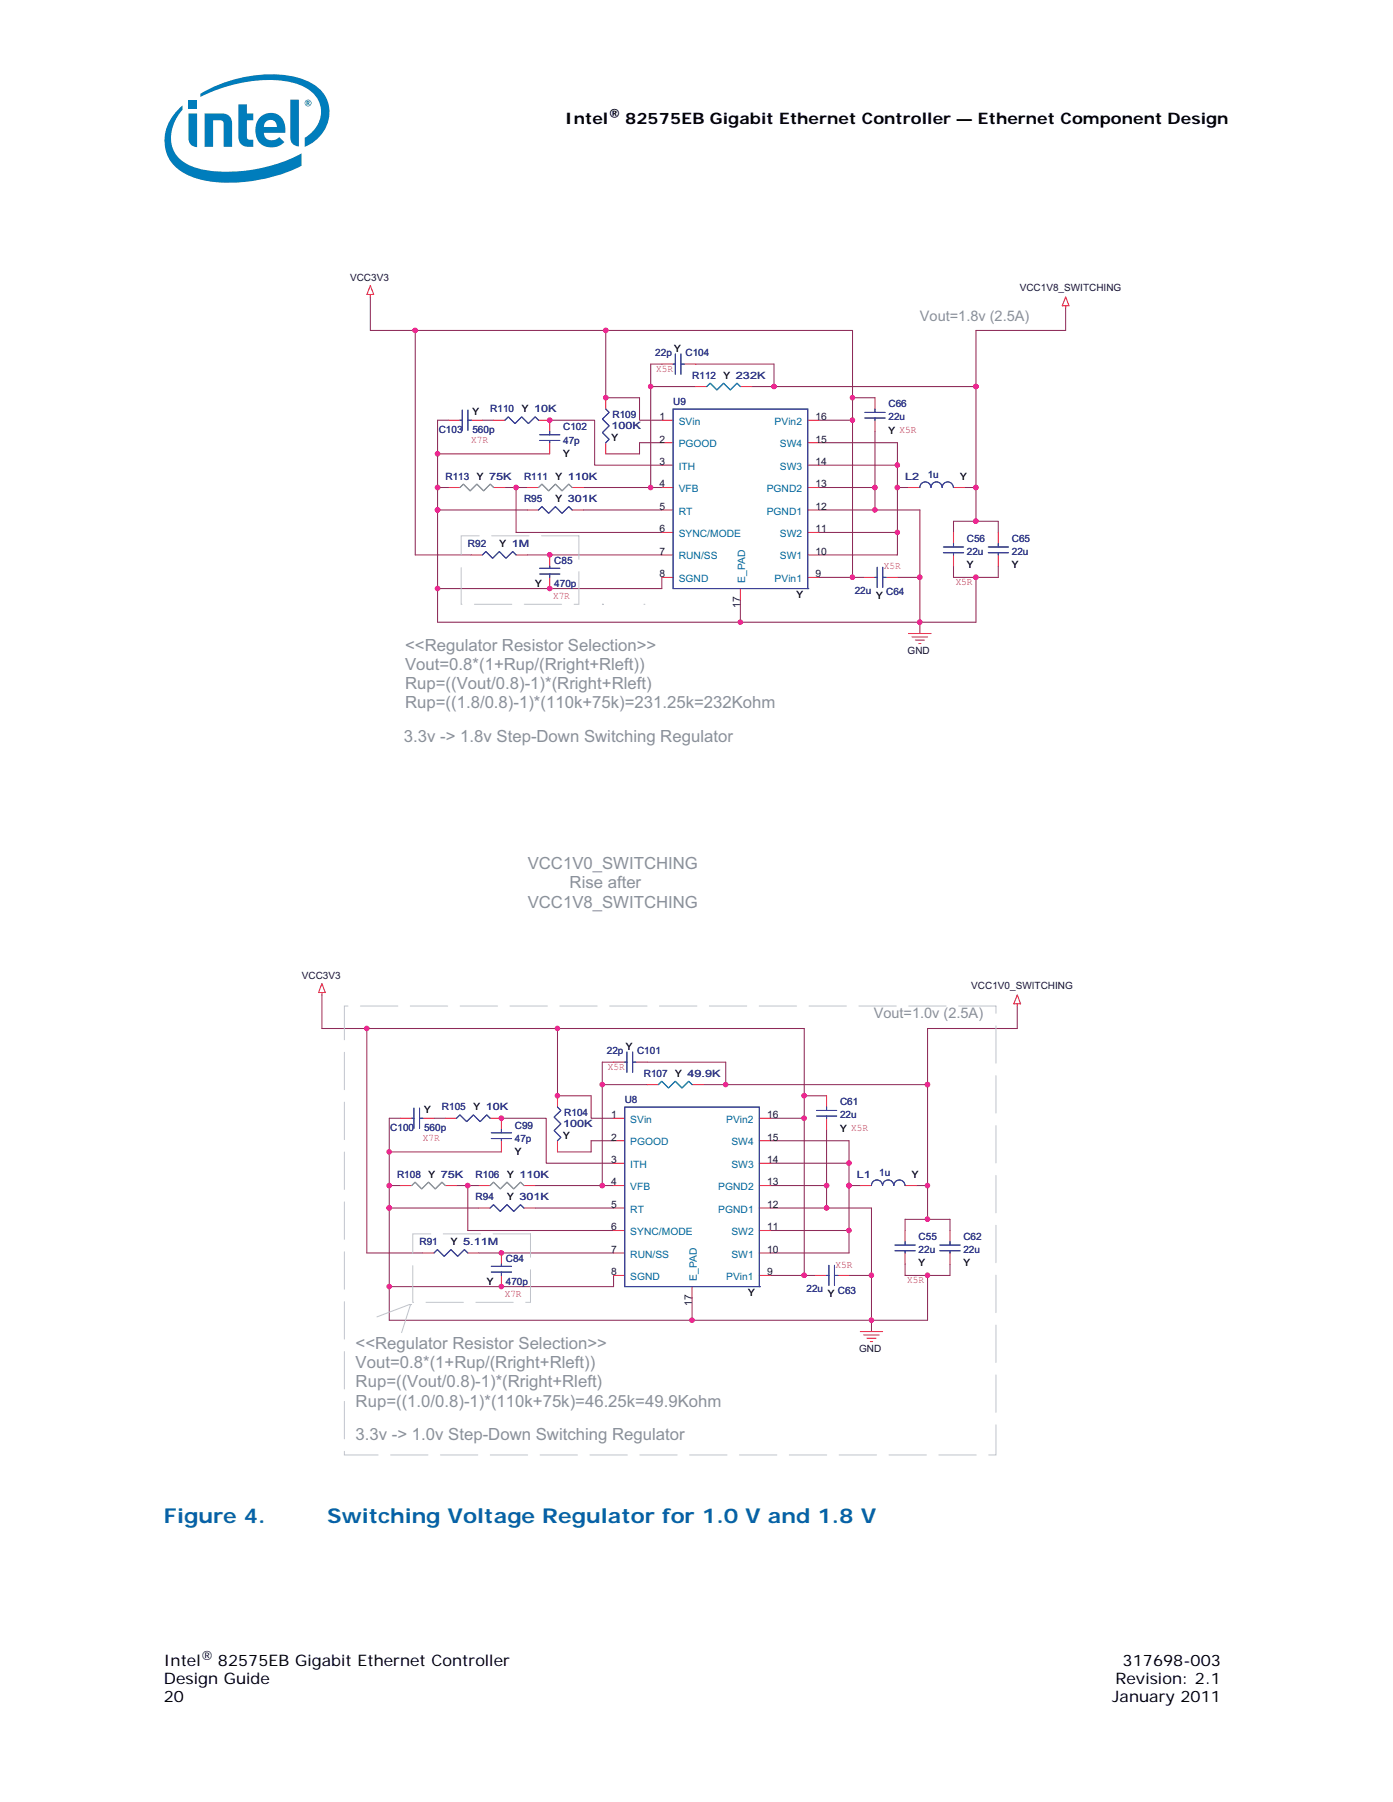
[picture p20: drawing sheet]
<svg xmlns="http://www.w3.org/2000/svg" width="216mm" height="279mm" viewBox="0 0 216 279" stroke-linecap="round" stroke-linejoin="round" font-family="sans-serif">
<defs><g id="words">
<g font-size="3.2" fill="#0860a8">
<text x="25.4" y="236.2">Figure 4.</text>
<text x="50.7" y="236.2">Switching Voltage Regulator for 1.0 V and 1.8 V</text>
</g>
<g font-size="2.6" fill="#8a9198">
<text x="62.8" y="100.9">&lt;&lt;Regulator Resistor Selection&gt;&gt;</text>
<text x="62.8" y="103.9">Vout=0.8*(1+Rup/(Rright+Rleft))</text>
<text x="62.8" y="106.9">Rup=((Vout/0.8)-1)*(Rright+Rleft)</text>
<text x="62.8" y="109.9">Rup=((1.8/0.8)-1)*(110k+75k)=231.25k=232Kohm</text>
<text x="62.6" y="115">3.3v -&gt; 1.8v Step-Down Switching Regulator</text>
<text x="81.8" y="134.8">VCC1V0_SWITCHING</text>
<text x="88.3" y="137.7">Rise after</text>
<text x="81.8" y="140.7">VCC1V8_SWITCHING</text>
<text x="55.1" y="209.1">&lt;&lt;Regulator Resistor Selection&gt;&gt;</text>
<text x="55.1" y="215.1">Rup=((Vout/0.8)-1)*(Rright+Rleft)</text>
<text x="55.1" y="212.1">Vout=0.8*(1+Rup/(Rright+Rleft))</text>
<text x="55.1" y="218.1">Rup=((1.0/0.8)-1)*(110k+75k)=46.25k=49.9Kohm</text>
<text x="55.1" y="223.2">3.3v -&gt; 1.0v Step-Down Switching Regulator</text>
</g>
<g font-size="2.5">
<text x="87.6" y="19.3">Intel</text>
<text x="96.9" y="19.3">82575EB Gigabit Ethernet Controller — Ethernet Component Design</text>
<text x="25.4" y="258.3">Intel</text>
<text x="25.4" y="261.2">Design Guide</text>
<text x="25.4" y="264">20</text>
<text x="33.8" y="258.3">82575EB Gigabit Ethernet Controller</text>
<text x="172.4" y="264">January 2011</text>
<text x="172.9" y="261.2">Revision: 2.1</text>
<text x="174" y="258.3">317698-003</text>
</g>
<g font-size="2.3" fill="#8a9198">
<text x="142.6" y="49.8">Vout=1.8v (2.5A)</text>
<text x="135.4" y="157.8">Vout=1.0v (2.5A)</text>
</g>
<g font-size="2">
<text x="94.3" y="18.3">®</text>
<text x="31.1" y="257.3">®</text>
</g>
<g font-size="1.6" fill="#231f20">
<text x="54.3" y="43.6">VCC3V3</text>
<text x="158" y="45.2">VCC1V8_SWITCHING</text>
<text x="104.5" y="54.6">Y</text>
<text x="112.2" y="58.7">Y 232K</text>
<text x="73.2" y="64.3">Y</text>
<text x="80.9" y="63.9">Y 10K</text>
<text x="102.2" y="65.1">1</text>
<text x="126.4" y="65.1">16</text>
<text x="87.3" y="70.9">Y</text>
<text x="94.8" y="68.3">Y</text>
<text x="102.2" y="68.6">2</text>
<text x="126.4" y="68.6">15</text>
<text x="137.7" y="67.3">Y X5R</text>
<text x="137.7" y="67.3">Y</text>
<text x="73.9" y="74.4">Y 75K</text>
<text x="86.1" y="74.4">Y 110K</text>
<text x="86.1" y="77.9">Y 301K</text>
<text x="102.2" y="75.6">4</text>
<text x="102.2" y="72.1">3</text>
<text x="126.4" y="75.6">13</text>
<text x="126.4" y="72.1">14</text>
<text x="148.8" y="74.4">Y</text>
<text x="102.2" y="82.5">6</text>
<text x="102.2" y="79.1">5</text>
<text x="126.4" y="79.1">12</text>
<text x="126.4" y="82.5">11</text>
<text x="77.4" y="84.8">Y 1M</text>
<text x="102.2" y="89.5">8</text>
<text x="102.2" y="86">7</text>
<text x="126.4" y="86">10</text>
<text x="126.4" y="89.5">9</text>
<text x="149.9" y="88.1">Y</text>
<text x="156.8" y="88.1">Y</text>
<text x="82.9" y="90.9">Y</text>
<text x="114.7" y="94.2" transform="rotate(-90 114.7 94.2)">17</text>
<text x="123.4" y="92.7">Y</text>
<text x="135.8" y="92.9">Y</text>
<text x="140.7" y="101.4">GND</text>
<text x="46.8" y="151.8">VCC3V3</text>
<text x="150.5" y="153.4">VCC1V0_SWITCHING</text>
<text x="97" y="162.8">Y</text>
<text x="104.7" y="167">Y 49.9K</text>
<text x="65.7" y="172.5">Y</text>
<text x="73.4" y="172.2">Y 10K</text>
<text x="94.7" y="173.4">1</text>
<text x="118.9" y="173.4">16</text>
<text x="79.8" y="179.1">Y</text>
<text x="87.3" y="176.5">Y</text>
<text x="94.7" y="176.9">2</text>
<text x="118.9" y="176.9">15</text>
<text x="130.2" y="175.5">Y X5R</text>
<text x="130.2" y="175.5">Y</text>
<text x="66.4" y="182.6">Y 75K</text>
<text x="78.6" y="182.6">Y 110K</text>
<text x="94.7" y="183.8">4</text>
<text x="94.7" y="180.3">3</text>
<text x="118.9" y="180.3">14</text>
<text x="118.9" y="183.8">13</text>
<text x="141.3" y="182.6">Y</text>
<text x="78.6" y="186.1">Y 301K</text>
<text x="94.7" y="187.3">5</text>
<text x="94.7" y="190.8">6</text>
<text x="118.9" y="187.3">12</text>
<text x="118.9" y="190.8">11</text>
<text x="69.9" y="193.1">Y 5.11M</text>
<text x="94.7" y="194.3">7</text>
<text x="94.7" y="197.7">8</text>
<text x="118.9" y="197.7">9</text>
<text x="118.9" y="194.3">10</text>
<text x="142.4" y="196.4">Y</text>
<text x="149.3" y="196.4">Y</text>
<text x="75.4" y="199.2">Y</text>
<text x="107.2" y="202.5" transform="rotate(-90 107.2 202.5)">17</text>
<text x="116" y="200.9">Y</text>
<text x="128.3" y="201.1">Y</text>
<text x="133.2" y="209.6">GND</text>
</g>
<g font-size="1.6" fill="#313390">
<text x="101.6" y="55.2">22p</text>
<text x="106.2" y="55.2">C104</text>
<text x="107.3" y="58.7">R112</text>
<text x="76" y="63.9">R110</text>
<text x="94.9" y="64.8">R109</text>
<text x="104.3" y="62.7">U9</text>
<text x="137.7" y="63.1">C66</text>
<text x="137.7" y="65.2">22u</text>
<text x="68" y="67.1">C103</text>
<text x="73.2" y="67.1">560p</text>
<text x="87.3" y="66.7">C102</text>
<text x="87.3" y="68.8">47p</text>
<text x="94.8" y="66.6">100K</text>
<text x="69" y="74.4">R113</text>
<text x="81.2" y="77.9">R95</text>
<text x="81.2" y="74.4">R111</text>
<text x="140.3" y="74.4">L2</text>
<text x="143.8" y="74.1">1u</text>
<text x="149.9" y="84">C56</text>
<text x="156.8" y="84">C65</text>
<text x="72.5" y="84.8">R92</text>
<text x="85.9" y="87.5">C85</text>
<text x="149.9" y="86.1">22u</text>
<text x="156.8" y="86.1">22u</text>
<text x="85.9" y="90.9">470p</text>
<text x="132.5" y="92.1">22u</text>
<text x="137.3" y="92.3">C64</text>
<text x="94.1" y="163.5">22p</text>
<text x="98.7" y="163.5">C101</text>
<text x="99.8" y="167">R107</text>
<text x="68.5" y="172.2">R105</text>
<text x="87.5" y="173.1">R104</text>
<text x="96.8" y="171">U8</text>
<text x="130.2" y="171.3">C61</text>
<text x="130.2" y="173.4">22u</text>
<text x="60.5" y="175.3">C100</text>
<text x="65.7" y="175.3">560p</text>
<text x="79.8" y="177.1">47p</text>
<text x="79.8" y="175">C99</text>
<text x="87.3" y="174.8">100K</text>
<text x="61.5" y="182.6">R108</text>
<text x="73.7" y="182.6">R106</text>
<text x="132.8" y="182.6">L1</text>
<text x="136.3" y="182.3">1u</text>
<text x="73.7" y="186.1">R94</text>
<text x="65" y="193.1">R91</text>
<text x="78.4" y="195.7">C84</text>
<text x="142.4" y="192.2">C55</text>
<text x="142.4" y="194.3">22u</text>
<text x="149.3" y="192.2">C62</text>
<text x="149.3" y="194.3">22u</text>
<text x="78.4" y="199.2">470p</text>
<text x="125" y="200.4">22u</text>
<text x="129.9" y="200.6">C63</text>
</g>
<g font-size="1.6" fill="#eb2f2e">
<text x="101.7" y="57.7">X5R</text>
<text x="73" y="68.6">X7R</text>
<text x="137" y="88.3">X5R</text>
<text x="85.7" y="92.8">X7R</text>
<text x="148.1" y="90.7">X5R</text>
<text x="94.2" y="165.9">X5R</text>
<text x="65.5" y="176.9">X7R</text>
<text x="129.5" y="196.5">X5R</text>
<text x="78.2" y="201">X7R</text>
<text x="140.6" y="199">X5R</text>
</g>
<g font-size="1.6" fill="#00659b">
<text x="105.2" y="65.9">SVin</text>
<text x="120.1" y="65.9">PVin2</text>
<text x="105.2" y="69.3">PGOOD</text>
<text x="120.9" y="69.3">SW4</text>
<text x="105.2" y="76.3">VFB</text>
<text x="105.2" y="72.8">ITH</text>
<text x="118.8" y="76.3">PGND2</text>
<text x="120.9" y="72.8">SW3</text>
<text x="105.2" y="83.3">SYNC/MODE</text>
<text x="105.2" y="79.8">RT</text>
<text x="118.8" y="79.8">PGND1</text>
<text x="120.9" y="83.3">SW2</text>
<text x="105.2" y="86.7">RUN/SS</text>
<text x="120.9" y="86.7">SW1</text>
<text x="105.2" y="90.2">SGND</text>
<text x="115.5" y="90.4" transform="rotate(-90 115.5 90.4)">E_PAD</text>
<text x="120.1" y="90.2">PVin1</text>
<text x="97.7" y="177.6">PGOOD</text>
<text x="97.7" y="174.1">SVin</text>
<text x="112.6" y="174.1">PVin2</text>
<text x="113.4" y="177.6">SW4</text>
<text x="97.7" y="184.5">VFB</text>
<text x="97.7" y="181.1">ITH</text>
<text x="111.3" y="184.5">PGND2</text>
<text x="113.4" y="181.1">SW3</text>
<text x="97.7" y="188">RT</text>
<text x="97.7" y="191.5">SYNC/MODE</text>
<text x="111.3" y="188">PGND1</text>
<text x="113.4" y="191.5">SW2</text>
<text x="97.7" y="195">RUN/SS</text>
<text x="113.4" y="195">SW1</text>
<text x="97.7" y="198.5">SGND</text>
<text x="108" y="198.6" transform="rotate(-90 108 198.6)">E_PAD</text>
<text x="112.6" y="198.5">PVin1</text>
</g>
</g></defs>
<g fill="#007dbc">
<path d="M45 15.4h1.3v7.3a1.3 1.3 0 0 1-1.3-1.4z"/>
<path d="M29.2 17.6h1.3v5.2a1.3 1.3 0 0 1-1.3-1.4z"/>
<path d="M29.2 15.6h1.3v1.3h-1.3z"/>
<path d="M37 16.2h1.3v1.4h1v1.1h-1v2.8l.2 .1 .8 .1v1.1a1.95 1.95 0 0 1-2.1-.7l-.2-.8z"/>
<path d="M31.7 17.6h2.7a1.44 1.44 0 0 1 1.6 1.5v3.7h-1.3v-3.7l-.3-.4h-.3h-1.1v4.1h-1.3z"/>
<path d="M27.6 17a6.2 6.2 0 0 0-.6 8.7 10 10 0 0 0 6.2 2.5 25.5 25.5 0 0 0 13.5-2.5v-1.9a23.8 23.8 0 0 1-16.2 2.3 4.9 4.9 0 0 1-4-4.5 6.6 6.6 0 0 1 1.8-4.6v-.7zM31.1 14.5v.5a22.9 22.9 0 0 1 13.7-2.3 6.3 6.3 0 0 1 4.6 3 4.5 4.5 0 0 1-2.2 5.7v1.4a5.7 5.7 0 0 0 3.4-7.5 7.4 7.4 0 0 0-5.9-3.6 21.4 21.4 0 0 0-13.6 2.8z"/>
<path d="M40.5 18a2.29 2.29 0 0 1 2.6-.2 2.29 2.29 0 0 1 1.1 2.3v.5h-3.3a1.3 1.3 0 0 0 .9 1.2 1.3 1.3 0 0 0 1.5-.5l.8 .7a2.61 2.61 0 0 1-3.3 .5 2.61 2.61 0 0 1-1.1-3l.1-.6zM41.2 18.9l-.3 .8h2a1 1 0 0 0-.6-1 1 1 0 0 0-1.1 .2z"/>
<path d="M47.2 16a.55 .55 0 0 1 1.1 0 .55 .55 0 0 1-1.1 0zM47.3 16a.45 .45 0 0 0 .9 0 .45 .45 0 0 0-.9 0zM47.5 15.7h.4l.1 .1-.1 .2 .1 .3h-.1l-.2-.3-.1 .3h-.1zM47.6 15.8v.1h.2v-.1z"/>
</g>
<path d="M46.8 42.3h127v183.3h-127z" fill="#fff"/>
<path d="M72.5 183.8h1.7" fill="none" stroke="#8e2a58" stroke-width=".16"/>
<circle cx="72.5" cy="183.8" r=".34" fill="#ec2891"/>
<circle cx="72.5" cy="183.8" r=".34" fill="none" stroke="#ec2891" stroke-width=".16"/>
<path d="M93.3 183.8h1.8" fill="none" stroke="#8e2a58" stroke-width=".16"/>
<circle cx="93.3" cy="183.8" r=".34" fill="#ec2891"/>
<circle cx="93.3" cy="183.8" r=".34" fill="none" stroke="#ec2891" stroke-width=".16"/>
<path d="M143.8 159.5v8.7" fill="none" stroke="#8e2a58" stroke-width=".16"/>
<circle cx="143.7" cy="168.2" r=".33" fill="#ec2891"/>
<circle cx="143.7" cy="168.2" r=".33" fill="none" stroke="#ec2891" stroke-width=".16"/>
<path d="M143.8 159.5h13.9M93.3 164.7h1.8M93.3 168.2h7M100.3 164.7h12.2v3.5M72.5 183.8v7h22.6M82.9 187.3h12.2" fill="none" stroke="#8e2a58" stroke-width=".16"/>
<circle cx="112.5" cy="168.2" r=".33" fill="#ec2891"/>
<circle cx="112.5" cy="168.2" r=".33" fill="none" stroke="#ec2891" stroke-width=".16"/>
<path d="M60.3 199.5v5.2M60.3 187.3h13.9" fill="none" stroke="#8e2a58" stroke-width=".16"/>
<circle cx="60.3" cy="199.5" r=".33" fill="#ec2891"/>
<circle cx="60.3" cy="199.5" r=".33" fill="none" stroke="#ec2891" stroke-width=".16"/>
<path d="M109 168.2h3.5M62.1 183.8h-1.8v3.5" fill="none" stroke="#8e2a58" stroke-width=".16"/>
<circle cx="60.3" cy="187.3" r=".33" fill="#ec2891"/>
<circle cx="60.3" cy="187.3" r=".33" fill="none" stroke="#ec2891" stroke-width=".16"/>
<circle cx="60.3" cy="183.8" r=".34" fill="#ec2891"/>
<circle cx="60.3" cy="183.8" r=".34" fill="none" stroke="#ec2891" stroke-width=".16"/>
<path d="M93.3 164.7v3.5" fill="none" stroke="#8e2a58" stroke-width=".16"/>
<circle cx="93.3" cy="168.2" r=".34" fill="#ec2891"/>
<circle cx="93.3" cy="168.2" r=".34" fill="none" stroke="#ec2891" stroke-width=".16"/>
<path d="M56.9 159.5v34.8" fill="none" stroke="#8e2a58" stroke-width=".16"/>
<circle cx="56.8" cy="159.5" r=".33" fill="#ec2891"/>
<circle cx="56.8" cy="159.5" r=".33" fill="none" stroke="#ec2891" stroke-width=".16"/>
<path d="M131.6 180.4v3.4" fill="none" stroke="#8e2a58" stroke-width=".16"/>
<circle cx="131.6" cy="183.8" r=".34" fill="#ec2891"/>
<circle cx="131.6" cy="183.8" r=".34" fill="none" stroke="#ec2891" stroke-width=".16"/>
<circle cx="131.6" cy="180.3" r=".34" fill="#ec2891"/>
<circle cx="131.6" cy="180.3" r=".34" fill="none" stroke="#ec2891" stroke-width=".16"/>
<path d="M143.8 168.2v15.6" fill="none" stroke="#8e2a58" stroke-width=".16"/>
<circle cx="143.7" cy="168.2" r=".33" fill="#ec2891"/>
<circle cx="143.7" cy="168.2" r=".33" fill="none" stroke="#ec2891" stroke-width=".16"/>
<path d="M62.1 173.4h-1.8v5.2M67.3 173.4h1.7M77.7 173.4h7v7h10.4" fill="none" stroke="#8e2a58" stroke-width=".16"/>
<circle cx="77.7" cy="173.4" r=".33" fill="#ec2891"/>
<circle cx="77.7" cy="173.4" r=".33" fill="none" stroke="#ec2891" stroke-width=".16"/>
<path d="M60.3 178.6h17.4" fill="none" stroke="#8e2a58" stroke-width=".16"/>
<circle cx="60.3" cy="178.6" r=".33" fill="#ec2891"/>
<circle cx="60.3" cy="178.6" r=".33" fill="none" stroke="#ec2891" stroke-width=".16"/>
<path d="M60.3 178.6v5.2M60.3 187.3v12.2" fill="none" stroke="#8e2a58" stroke-width=".16"/>
<circle cx="60.3" cy="187.3" r=".33" fill="#ec2891"/>
<circle cx="60.3" cy="187.3" r=".33" fill="none" stroke="#ec2891" stroke-width=".16"/>
<path d="M124.6 173.4v24.4h-5.2M60.3 199.5h17.4" fill="none" stroke="#8e2a58" stroke-width=".16"/>
<circle cx="124.6" cy="197.7" r=".34" fill="#ec2891"/>
<circle cx="124.6" cy="197.7" r=".34" fill="none" stroke="#ec2891" stroke-width=".16"/>
<circle cx="124.6" cy="173.4" r=".34" fill="#ec2891"/>
<circle cx="124.6" cy="173.4" r=".34" fill="none" stroke="#ec2891" stroke-width=".16"/>
<path d="M124.6 159.5v10.4h3.5M95.1 176.9h-3.5v1.7h-5.2M112.5 168.2h31.3M128.1 175.1v8.7" fill="none" stroke="#8e2a58" stroke-width=".16"/>
<circle cx="128.1" cy="183.8" r=".34" fill="#ec2891"/>
<circle cx="128.1" cy="183.8" r=".34" fill="none" stroke="#ec2891" stroke-width=".16"/>
<path d="M86.4 169.9h5.2v3.5h3.5M128.1 183.8v3.5h-8.7M135.1 187.3v10.5h-3.5M107.3 204.7h27.8" fill="none" stroke="#8e2a58" stroke-width=".16"/>
<circle cx="107.3" cy="204.7" r=".34" fill="#ec2891"/>
<circle cx="107.3" cy="204.7" r=".34" fill="none" stroke="#ec2891" stroke-width=".16"/>
<path d="M135.1 197.8v6.9" fill="none" stroke="#8e2a58" stroke-width=".16"/>
<circle cx="135.1" cy="204.7" r=".33" fill="#ec2891"/>
<circle cx="135.1" cy="204.7" r=".33" fill="none" stroke="#ec2891" stroke-width=".16"/>
<circle cx="135.1" cy="197.7" r=".34" fill="#ec2891"/>
<circle cx="135.1" cy="197.7" r=".34" fill="none" stroke="#ec2891" stroke-width=".16"/>
<path d="M86.4 159.5v10.4" fill="none" stroke="#8e2a58" stroke-width=".16"/>
<circle cx="86.4" cy="169.9" r=".33" fill="#ec2891"/>
<circle cx="86.4" cy="169.9" r=".33" fill="none" stroke="#ec2891" stroke-width=".16"/>
<path d="M86.4 159.5h38.2M157.7 156v3.5" fill="none" stroke="#8e2a58" stroke-width=".16"/>
<circle cx="86.4" cy="159.5" r=".33" fill="#ec2891"/>
<circle cx="86.4" cy="159.5" r=".33" fill="none" stroke="#ec2891" stroke-width=".16"/>
<path d="M56.9 159.5h29.5M124.6 169.9v3.5h-5.2M124.6 197.8h1.8" fill="none" stroke="#8e2a58" stroke-width=".16"/>
<circle cx="124.6" cy="169.9" r=".34" fill="#ec2891"/>
<circle cx="124.6" cy="169.9" r=".34" fill="none" stroke="#ec2891" stroke-width=".16"/>
<path d="M49.9 159.5h7M143.8 197.8v6.9h-8.7v1.8" fill="none" stroke="#8e2a58" stroke-width=".16"/>
<circle cx="143.7" cy="197.7" r=".34" fill="#ec2891"/>
<circle cx="143.7" cy="197.7" r=".34" fill="none" stroke="#ec2891" stroke-width=".16"/>
<path d="M93.3 168.2v15.6h-10.4M119.4 183.8h8.7M128.1 187.3h7" fill="none" stroke="#8e2a58" stroke-width=".16"/>
<circle cx="128.1" cy="187.3" r=".34" fill="#ec2891"/>
<circle cx="128.1" cy="187.3" r=".34" fill="none" stroke="#ec2891" stroke-width=".16"/>
<path d="M143.8 183.8v5.3" fill="none" stroke="#8e2a58" stroke-width=".16"/>
<circle cx="143.7" cy="183.8" r=".34" fill="#ec2891"/>
<circle cx="143.7" cy="183.8" r=".34" fill="none" stroke="#ec2891" stroke-width=".16"/>
<path d="M119.4 176.9h12.2M119.4 190.8h12.2v3.5h-12.2M142 183.8h1.8" fill="none" stroke="#8e2a58" stroke-width=".16"/>
<circle cx="131.6" cy="190.8" r=".33" fill="#ec2891"/>
<circle cx="131.6" cy="190.8" r=".33" fill="none" stroke="#ec2891" stroke-width=".16"/>
<path d="M77.7 194.3h17.4M119.4 180.4h12.2" fill="none" stroke="#8e2a58" stroke-width=".16"/>
<circle cx="77.7" cy="194.3" r=".33" fill="#ec2891"/>
<circle cx="77.7" cy="194.3" r=".33" fill="none" stroke="#ec2891" stroke-width=".16"/>
<path d="M74.2 194.3h3.5M131.6 183.8h1.7" fill="none" stroke="#8e2a58" stroke-width=".16"/>
<circle cx="131.6" cy="183.8" r=".34" fill="#ec2891"/>
<circle cx="131.6" cy="183.8" r=".34" fill="none" stroke="#ec2891" stroke-width=".16"/>
<path d="M77.7 199.5h17.4" fill="none" stroke="#8e2a58" stroke-width=".16"/>
<circle cx="77.7" cy="199.5" r=".33" fill="#ec2891"/>
<circle cx="77.7" cy="199.5" r=".33" fill="none" stroke="#ec2891" stroke-width=".16"/>
<path d="M56.9 194.3h8.6M95.1 197.8v1.7M131.6 183.8v7" fill="none" stroke="#8e2a58" stroke-width=".16"/>
<circle cx="131.6" cy="183.8" r=".34" fill="#ec2891"/>
<circle cx="131.6" cy="183.8" r=".34" fill="none" stroke="#ec2891" stroke-width=".16"/>
<path d="M49.9 154.3v5.2M131.6 176.9v3.5M70.8 183.8h1.7M140.3 189.1v1.7M143.8 189.1h3.4" fill="none" stroke="#8e2a58" stroke-width=".16"/>
<circle cx="143.7" cy="189" r=".34" fill="#ec2891"/>
<circle cx="143.7" cy="189" r=".34" fill="none" stroke="#ec2891" stroke-width=".16"/>
<path d="M140.3 189.1h3.5M140.3 196v1.8h6.9v-1.8M147.2 189.1v1.7M107.3 201.2v3.5h-47" fill="none" stroke="#8e2a58" stroke-width=".16"/>
<g fill="none" stroke="#eb2f2e" stroke-width=".16">
<path d="M49.9 153.9v.4M49.9 152.5l.5 1.4h-1zM157.7 155.6v.4M157.7 154.3l.5 1.3h-1.1zM62.1 173.4h1.7M65.5 173.4h1.8M69 173.4h1.8M76 173.4h1.7v1.7M77.7 176.9v1.7M86.4 169.9v1.8M86.4 176.9v1.7M95.1 173.4h1.7"/>
<path d="M95.1 164.7h1.7M95.1 176.9h1.7M98.6 164.7h1.7M100.3 168.2h1.7M107.3 168.2h1.7M117.7 173.4h1.7M117.7 176.9h1.7M128.1 169.9v1.8M128.1 173.4v1.7M62.1 183.8h1.7M65.5 194.3h1.8M69 183.8h1.8"/>
<path d="M72.5 194.3h1.7M74.2 183.8h1.8M74.2 187.3h1.8M77.7 194.3v1.7M77.7 197.8v1.7M81.2 183.8h1.7M81.2 187.3h1.7M95.1 183.8h1.7M95.1 194.3h1.7M95.1 180.4h1.7M95.1 187.3h1.7M95.1 190.8h1.7"/>
<path d="M95.1 197.8h1.7M107.3 199.5v1.7M117.7 183.8h1.7M117.7 194.3h1.7M117.7 180.4h1.7M117.7 187.3h1.7M117.7 190.8h1.7M117.7 197.8h1.7M126.4 197.8h1.7M129.9 197.8h1.7M133.3 183.8h1.8M140.3 183.8h1.7"/>
<path d="M140.3 190.8v1.7M140.3 194.3v1.7M147.2 190.8v1.7M147.2 194.3v1.7M133.3 206.5h3.5M133.9 207h2.4M134.4 207.5h1.4M134.9 208h.4"/>
</g>
<path d="M53.4 156h101v69.6h-101zM64 191.3h18.2v10.6h-18.2zM58.4 204.2l5.1-1.9M62.2 206.6l1.4-4.3M63.5 202.3h.1M63.6 202.3h.1" fill="none" stroke="#c0c4cb" stroke-width=".15" stroke-dasharray="5.8 1.9"/>
<g fill="none" stroke="#343c98" stroke-width=".16">
<path d="M63.8 173.4h.4M64.2 171.8v3.2M65 173.4h.5M65 171.8v3.2M70.8 173.4l.5-.5 1 1 1.1-1 1 1 1-1 .6 .5M76.1 175.6h3.2M76.1 176.5h3.2M77.7 175.1v.5M77.7 176.5v.4M86.4 171.7l.5 .5-1 1 1 1.1-1 1 1 1-.5 .6M96.8 171.7h20.9v27.8h-20.9zM96.8 164.7h.4"/>
<path d="M97.2 163.1v3.2M98.1 164.7h.5M98.1 163.1v3.2M126.6 172.2h3.1M126.6 173h3.1M128.1 171.7v.5M128.1 173v.4M67.3 194.3l.5-.5 1 1 1.1-1 1 1 1.1-1 .5 .5M76 187.3l.5-.5 1 1 1.1-1 1 1 1.1-1 .5 .5M76.1 197.2h3.2M76.1 196.3h3.2M77.7 196v.3"/>
<path d="M77.7 197.2v.6M117.7 199.5h.1M128.1 197.8h.4M128.5 196.2v3.1M129.3 197.8h.6M129.3 196.2v3.1M135.1 183.8a.86 .86 0 0 1 .8-.8 .86 .86 0 0 1 .9 .8M136.8 183.8a.87 .87 0 0 1 .9-.8 .87 .87 0 0 1 .8 .8M138.5 183.8a.86 .86 0 0 1 .9-.8 .86 .86 0 0 1 .9 .8M138.7 193h3.1M138.7 193.9h3.1M140.3 192.5v.5"/>
<path d="M140.3 193.9v.4M145.7 193h3.1M145.7 193.9h3.1M147.2 192.5v.5M147.2 193.9v.4"/>
</g>
<path d="M102 168.2l.6-.6 1 1.1 1.1-1.1 1 1.1 1-1.1 .6 .6" fill="none" stroke="#00ac50" stroke-width=".16"/>
<path d="M63.8 183.8l.5-.5 1.1 1 1-1 1.1 1 1-1 .5 .5M76 183.8l.5-.5 1 1 1.1-1 1 1 1.1-1 .5 .5" fill="none" stroke="#8dc741" stroke-width=".16"/>
<circle cx="72.5" cy="183.8" r=".34" fill="#ec2891"/>
<circle cx="72.5" cy="183.8" r=".34" fill="none" stroke="#ec2891" stroke-width=".16"/>
<circle cx="93.3" cy="183.8" r=".34" fill="#ec2891"/>
<circle cx="93.3" cy="183.8" r=".34" fill="none" stroke="#ec2891" stroke-width=".16"/>
<circle cx="143.7" cy="168.2" r=".33" fill="#ec2891"/>
<circle cx="143.7" cy="168.2" r=".33" fill="none" stroke="#ec2891" stroke-width=".16"/>
<circle cx="112.5" cy="168.2" r=".33" fill="#ec2891"/>
<circle cx="112.5" cy="168.2" r=".33" fill="none" stroke="#ec2891" stroke-width=".16"/>
<circle cx="60.3" cy="199.5" r=".33" fill="#ec2891"/>
<circle cx="60.3" cy="199.5" r=".33" fill="none" stroke="#ec2891" stroke-width=".16"/>
<circle cx="60.3" cy="187.3" r=".33" fill="#ec2891"/>
<circle cx="60.3" cy="187.3" r=".33" fill="none" stroke="#ec2891" stroke-width=".16"/>
<circle cx="60.3" cy="183.8" r=".34" fill="#ec2891"/>
<circle cx="60.3" cy="183.8" r=".34" fill="none" stroke="#ec2891" stroke-width=".16"/>
<circle cx="93.3" cy="168.2" r=".34" fill="#ec2891"/>
<circle cx="93.3" cy="168.2" r=".34" fill="none" stroke="#ec2891" stroke-width=".16"/>
<circle cx="56.8" cy="159.5" r=".33" fill="#ec2891"/>
<circle cx="56.8" cy="159.5" r=".33" fill="none" stroke="#ec2891" stroke-width=".16"/>
<circle cx="131.6" cy="183.8" r=".34" fill="#ec2891"/>
<circle cx="131.6" cy="183.8" r=".34" fill="none" stroke="#ec2891" stroke-width=".16"/>
<circle cx="131.6" cy="180.3" r=".34" fill="#ec2891"/>
<circle cx="131.6" cy="180.3" r=".34" fill="none" stroke="#ec2891" stroke-width=".16"/>
<circle cx="143.7" cy="168.2" r=".33" fill="#ec2891"/>
<circle cx="143.7" cy="168.2" r=".33" fill="none" stroke="#ec2891" stroke-width=".16"/>
<circle cx="77.7" cy="173.4" r=".33" fill="#ec2891"/>
<circle cx="77.7" cy="173.4" r=".33" fill="none" stroke="#ec2891" stroke-width=".16"/>
<circle cx="60.3" cy="178.6" r=".33" fill="#ec2891"/>
<circle cx="60.3" cy="178.6" r=".33" fill="none" stroke="#ec2891" stroke-width=".16"/>
<circle cx="60.3" cy="187.3" r=".33" fill="#ec2891"/>
<circle cx="60.3" cy="187.3" r=".33" fill="none" stroke="#ec2891" stroke-width=".16"/>
<circle cx="124.6" cy="197.7" r=".34" fill="#ec2891"/>
<circle cx="124.6" cy="197.7" r=".34" fill="none" stroke="#ec2891" stroke-width=".16"/>
<circle cx="124.6" cy="173.4" r=".34" fill="#ec2891"/>
<circle cx="124.6" cy="173.4" r=".34" fill="none" stroke="#ec2891" stroke-width=".16"/>
<circle cx="128.1" cy="183.8" r=".34" fill="#ec2891"/>
<circle cx="128.1" cy="183.8" r=".34" fill="none" stroke="#ec2891" stroke-width=".16"/>
<circle cx="107.3" cy="204.7" r=".34" fill="#ec2891"/>
<circle cx="107.3" cy="204.7" r=".34" fill="none" stroke="#ec2891" stroke-width=".16"/>
<circle cx="135.1" cy="204.7" r=".33" fill="#ec2891"/>
<circle cx="135.1" cy="204.7" r=".33" fill="none" stroke="#ec2891" stroke-width=".16"/>
<circle cx="135.1" cy="197.7" r=".34" fill="#ec2891"/>
<circle cx="135.1" cy="197.7" r=".34" fill="none" stroke="#ec2891" stroke-width=".16"/>
<circle cx="86.4" cy="169.9" r=".33" fill="#ec2891"/>
<circle cx="86.4" cy="169.9" r=".33" fill="none" stroke="#ec2891" stroke-width=".16"/>
<circle cx="86.4" cy="159.5" r=".33" fill="#ec2891"/>
<circle cx="86.4" cy="159.5" r=".33" fill="none" stroke="#ec2891" stroke-width=".16"/>
<circle cx="124.6" cy="169.9" r=".34" fill="#ec2891"/>
<circle cx="124.6" cy="169.9" r=".34" fill="none" stroke="#ec2891" stroke-width=".16"/>
<circle cx="143.7" cy="197.7" r=".34" fill="#ec2891"/>
<circle cx="143.7" cy="197.7" r=".34" fill="none" stroke="#ec2891" stroke-width=".16"/>
<circle cx="128.1" cy="187.3" r=".34" fill="#ec2891"/>
<circle cx="128.1" cy="187.3" r=".34" fill="none" stroke="#ec2891" stroke-width=".16"/>
<circle cx="143.7" cy="183.8" r=".34" fill="#ec2891"/>
<circle cx="143.7" cy="183.8" r=".34" fill="none" stroke="#ec2891" stroke-width=".16"/>
<circle cx="131.6" cy="190.8" r=".33" fill="#ec2891"/>
<circle cx="131.6" cy="190.8" r=".33" fill="none" stroke="#ec2891" stroke-width=".16"/>
<circle cx="77.7" cy="194.3" r=".33" fill="#ec2891"/>
<circle cx="77.7" cy="194.3" r=".33" fill="none" stroke="#ec2891" stroke-width=".16"/>
<circle cx="131.6" cy="183.8" r=".34" fill="#ec2891"/>
<circle cx="131.6" cy="183.8" r=".34" fill="none" stroke="#ec2891" stroke-width=".16"/>
<circle cx="77.7" cy="199.5" r=".33" fill="#ec2891"/>
<circle cx="77.7" cy="199.5" r=".33" fill="none" stroke="#ec2891" stroke-width=".16"/>
<circle cx="131.6" cy="183.8" r=".34" fill="#ec2891"/>
<circle cx="131.6" cy="183.8" r=".34" fill="none" stroke="#ec2891" stroke-width=".16"/>
<circle cx="143.7" cy="189" r=".34" fill="#ec2891"/>
<circle cx="143.7" cy="189" r=".34" fill="none" stroke="#ec2891" stroke-width=".16"/>
<path d="M85.2 86h17.4" fill="none" stroke="#8e2a58" stroke-width=".16"/>
<circle cx="85.2" cy="86" r=".34" fill="#ec2891"/>
<circle cx="85.2" cy="86" r=".34" fill="none" stroke="#ec2891" stroke-width=".16"/>
<path d="M81.7 86h3.5M85.2 91.3h17.4" fill="none" stroke="#8e2a58" stroke-width=".16"/>
<circle cx="85.2" cy="91.2" r=".34" fill="#ec2891"/>
<circle cx="85.2" cy="91.2" r=".34" fill="none" stroke="#ec2891" stroke-width=".16"/>
<path d="M78.3 75.6h1.7v7M90.4 79.1h12.2M90.4 75.6h10.4M64.4 86h8.6M102.6 89.5v1.8" fill="none" stroke="#8e2a58" stroke-width=".16"/>
<circle cx="80" cy="75.6" r=".34" fill="#ec2891"/>
<circle cx="80" cy="75.6" r=".34" fill="none" stroke="#ec2891" stroke-width=".16"/>
<path d="M67.8 79.1h13.9M80 75.6h1.7M67.8 91.3v5.2M80 82.6h22.6" fill="none" stroke="#8e2a58" stroke-width=".16"/>
<circle cx="67.8" cy="91.2" r=".34" fill="#ec2891"/>
<circle cx="67.8" cy="91.2" r=".34" fill="none" stroke="#ec2891" stroke-width=".16"/>
<path d="M69.6 75.6h-1.8v3.5" fill="none" stroke="#8e2a58" stroke-width=".16"/>
<circle cx="67.8" cy="79.1" r=".34" fill="#ec2891"/>
<circle cx="67.8" cy="79.1" r=".34" fill="none" stroke="#ec2891" stroke-width=".16"/>
<circle cx="67.8" cy="75.6" r=".34" fill="#ec2891"/>
<circle cx="67.8" cy="75.6" r=".34" fill="none" stroke="#ec2891" stroke-width=".16"/>
<path d="M64.4 51.2v34.8" fill="none" stroke="#8e2a58" stroke-width=".16"/>
<circle cx="64.3" cy="51.2" r=".34" fill="#ec2891"/>
<circle cx="64.3" cy="51.2" r=".34" fill="none" stroke="#ec2891" stroke-width=".16"/>
<path d="M69.6 65.2h-1.8v5.2M74.8 65.2h1.7M85.2 65.2h7v6.9h10.4" fill="none" stroke="#8e2a58" stroke-width=".16"/>
<circle cx="85.2" cy="65.1" r=".34" fill="#ec2891"/>
<circle cx="85.2" cy="65.1" r=".34" fill="none" stroke="#ec2891" stroke-width=".16"/>
<path d="M67.8 70.4h17.4" fill="none" stroke="#8e2a58" stroke-width=".16"/>
<circle cx="67.8" cy="70.4" r=".34" fill="#ec2891"/>
<circle cx="67.8" cy="70.4" r=".34" fill="none" stroke="#ec2891" stroke-width=".16"/>
<path d="M67.8 70.4v5.2M67.8 79.1v12.2" fill="none" stroke="#8e2a58" stroke-width=".16"/>
<circle cx="67.8" cy="79.1" r=".34" fill="#ec2891"/>
<circle cx="67.8" cy="79.1" r=".34" fill="none" stroke="#ec2891" stroke-width=".16"/>
<path d="M93.9 51.2v10.5h5.2v3.5h3.5M102.6 68.6h-3.5v1.8h-5.2M67.8 91.3h17.4" fill="none" stroke="#8e2a58" stroke-width=".16"/>
<circle cx="93.9" cy="61.7" r=".34" fill="#ec2891"/>
<circle cx="93.9" cy="61.7" r=".34" fill="none" stroke="#ec2891" stroke-width=".16"/>
<path d="M93.9 51.2h38.2" fill="none" stroke="#8e2a58" stroke-width=".16"/>
<circle cx="93.9" cy="51.2" r=".34" fill="#ec2891"/>
<circle cx="93.9" cy="51.2" r=".34" fill="none" stroke="#ec2891" stroke-width=".16"/>
<path d="M57.4 51.2h36.5M100.8 59.9v15.7" fill="none" stroke="#8e2a58" stroke-width=".16"/>
<circle cx="100.8" cy="75.6" r=".34" fill="#ec2891"/>
<circle cx="100.8" cy="75.6" r=".34" fill="none" stroke="#ec2891" stroke-width=".16"/>
<path d="M100.8 59.9h7M100.8 56.5h1.8M107.8 56.5h12.2v3.4" fill="none" stroke="#8e2a58" stroke-width=".16"/>
<circle cx="120" cy="59.9" r=".34" fill="#ec2891"/>
<circle cx="120" cy="59.9" r=".34" fill="none" stroke="#ec2891" stroke-width=".16"/>
<path d="M100.8 56.5v3.4M116.5 59.9h3.5" fill="none" stroke="#8e2a58" stroke-width=".16"/>
<circle cx="100.8" cy="59.9" r=".33" fill="#ec2891"/>
<circle cx="100.8" cy="59.9" r=".33" fill="none" stroke="#ec2891" stroke-width=".16"/>
<path d="M132.1 65.2v24.3h-5.2" fill="none" stroke="#8e2a58" stroke-width=".16"/>
<circle cx="132.1" cy="89.5" r=".34" fill="#ec2891"/>
<circle cx="132.1" cy="89.5" r=".34" fill="none" stroke="#ec2891" stroke-width=".16"/>
<circle cx="132.1" cy="65.1" r=".33" fill="#ec2891"/>
<circle cx="132.1" cy="65.1" r=".33" fill="none" stroke="#ec2891" stroke-width=".16"/>
<path d="M120 59.9h31.3M132.1 51.2v10.5h3.5M135.6 66.9v8.7" fill="none" stroke="#8e2a58" stroke-width=".16"/>
<circle cx="135.6" cy="75.6" r=".34" fill="#ec2891"/>
<circle cx="135.6" cy="75.6" r=".34" fill="none" stroke="#ec2891" stroke-width=".16"/>
<path d="M135.6 75.6v3.5h-8.7M142.6 79.1v10.4h-3.5M114.8 96.5h27.8" fill="none" stroke="#8e2a58" stroke-width=".16"/>
<circle cx="114.7" cy="96.5" r=".33" fill="#ec2891"/>
<circle cx="114.7" cy="96.5" r=".33" fill="none" stroke="#ec2891" stroke-width=".16"/>
<path d="M142.6 89.5v7" fill="none" stroke="#8e2a58" stroke-width=".16"/>
<circle cx="142.6" cy="96.5" r=".34" fill="#ec2891"/>
<circle cx="142.6" cy="96.5" r=".34" fill="none" stroke="#ec2891" stroke-width=".16"/>
<circle cx="142.6" cy="89.5" r=".34" fill="#ec2891"/>
<circle cx="142.5" cy="89.5" r=".34" fill="none" stroke="#ec2891" stroke-width=".16"/>
<path d="M132.1 61.7v3.5h-5.2M132.1 89.5h1.8" fill="none" stroke="#8e2a58" stroke-width=".16"/>
<circle cx="132.1" cy="61.7" r=".33" fill="#ec2891"/>
<circle cx="132.1" cy="61.7" r=".33" fill="none" stroke="#ec2891" stroke-width=".16"/>
<path d="M126.9 75.6h8.7M135.6 79.1h7M151.3 89.5v7h-8.7v1.7" fill="none" stroke="#8e2a58" stroke-width=".16"/>
<circle cx="135.6" cy="79.1" r=".33" fill="#ec2891"/>
<circle cx="135.6" cy="79.1" r=".33" fill="none" stroke="#ec2891" stroke-width=".16"/>
<path d="M151.3 75.6v5.2" fill="none" stroke="#8e2a58" stroke-width=".16"/>
<circle cx="151.2" cy="80.8" r=".34" fill="#ec2891"/>
<circle cx="151.2" cy="80.8" r=".34" fill="none" stroke="#ec2891" stroke-width=".16"/>
<circle cx="151.2" cy="75.6" r=".34" fill="#ec2891"/>
<circle cx="151.2" cy="75.6" r=".34" fill="none" stroke="#ec2891" stroke-width=".16"/>
<path d="M126.9 68.6h12.2v3.5M149.5 75.6h1.8M126.9 82.6h12.2v3.4h-12.2" fill="none" stroke="#8e2a58" stroke-width=".16"/>
<circle cx="139.1" cy="82.5" r=".33" fill="#ec2891"/>
<circle cx="139.1" cy="82.5" r=".33" fill="none" stroke="#ec2891" stroke-width=".16"/>
<path d="M126.9 72.1h12.2v3.5" fill="none" stroke="#8e2a58" stroke-width=".16"/>
<circle cx="139.1" cy="72.1" r=".34" fill="#ec2891"/>
<circle cx="139.1" cy="72.1" r=".34" fill="none" stroke="#ec2891" stroke-width=".16"/>
<path d="M151.3 51.2v8.7M139.1 75.6h1.7" fill="none" stroke="#8e2a58" stroke-width=".16"/>
<circle cx="151.2" cy="59.9" r=".34" fill="#ec2891"/>
<circle cx="151.2" cy="59.9" r=".34" fill="none" stroke="#ec2891" stroke-width=".16"/>
<path d="M151.3 51.2h13.9M139.1 75.6v7" fill="none" stroke="#8e2a58" stroke-width=".16"/>
<circle cx="139.1" cy="75.6" r=".34" fill="#ec2891"/>
<circle cx="139.1" cy="75.6" r=".34" fill="none" stroke="#ec2891" stroke-width=".16"/>
<path d="M151.3 59.9v15.7" fill="none" stroke="#8e2a58" stroke-width=".16"/>
<circle cx="151.2" cy="59.9" r=".34" fill="#ec2891"/>
<circle cx="151.2" cy="59.9" r=".34" fill="none" stroke="#ec2891" stroke-width=".16"/>
<path d="M57.4 46v5.2M165.2 47.8v3.4M100.8 75.6h1.8M147.8 80.8v1.8M151.3 80.8h3.4v1.8M154.7 87.8v1.7h-3.4" fill="none" stroke="#8e2a58" stroke-width=".16"/>
<circle cx="151.2" cy="89.5" r=".34" fill="#ec2891"/>
<circle cx="151.2" cy="89.5" r=".34" fill="none" stroke="#ec2891" stroke-width=".16"/>
<path d="M114.8 93v3.5h-47M147.8 80.8h3.5M147.8 87.8v1.7h3.5" fill="none" stroke="#8e2a58" stroke-width=".16"/>
<g fill="none" stroke="#eb2f2e" stroke-width=".16">
<path d="M57.4 45.7v.3M57.4 44.3l.5 1.4h-1zM102.6 56.5h1.7M106.1 56.5h1.7M107.8 59.9h1.7M114.8 59.9h1.7M165.2 47.4v.4M165.2 46l.5 1.4h-1.1zM69.6 65.2h1.7M69.6 75.6h1.7M73 65.2h1.8M76.5 65.2h1.8"/>
<path d="M76.5 75.6h1.8M81.7 75.6h1.8M81.7 79.1h1.8M83.5 65.2h1.7v1.7M85.2 68.6v1.8M88.7 75.6h1.7M88.7 79.1h1.7M93.9 61.7v1.7M93.9 68.6v1.8M102.6 65.2h1.7M102.6 75.6h1.7M102.6 68.6h1.7"/>
<path d="M102.6 72.1h1.7M102.6 79.1h1.7M125.2 65.2h1.7M125.2 75.6h1.7M125.2 68.6h1.7M125.2 72.1h1.7M125.2 79.1h1.7M135.6 61.7v1.7M135.6 65.2v1.7M140.8 75.6h1.8M147.8 75.6h1.7M73 86h1.8"/>
<path d="M80 86h1.7M85.2 86v1.8M85.2 89.5v1.8M102.6 86h1.7M102.6 89.5h1.7M102.6 82.6h1.7M114.8 91.3v1.7M125.2 86h1.7M125.2 89.5h1.7M125.2 82.6h1.7M133.9 89.5h1.7M137.3 89.5h1.8"/>
<path d="M140.8 98.2h3.5M141.3 98.8h2.5M141.9 99.3h1.4M142.4 99.8h.3M147.8 82.6v1.7M147.8 86v1.8M154.7 82.6v1.7M154.7 86v1.8"/>
</g>
<path d="M71.5 83.1h18.2v10.6h-18.2zM93.4 93.7h.1M99.8 93.7h.1" fill="none" stroke="#c0c4cb" stroke-width=".15" stroke-dasharray="5.8 1.9"/>
<g fill="none" stroke="#343c98" stroke-width=".16">
<path d="M104.3 56.5h.4M104.7 54.9v3.1M105.5 56.5h.6M105.5 54.9v3.1M71.3 65.2h.3M71.6 63.6v3.1M72.5 63.6v3.1M72.5 65.2h.5M78.3 65.2l.5-.6 1 1.1 1.1-1.1 1 1.1 1-1.1 .6 .6M83.5 79.1l.5-.6 1 1.1 1.1-1.1 1 1.1 1.1-1.1 .5 .6M83.6 67.4h3.2M83.6 68.3h3.2"/>
<path d="M85.2 66.9v.5M85.2 68.3v.3M93.9 63.4l.5 .5-1 1.1 1 1-1 1.1 1 1-.5 .5M104.3 63.4h20.9v27.9h-20.9zM134 63.9h3.2M134 64.8h3.2M135.6 63.4v.5M135.6 64.8v.4M142.6 75.6a.87 .87 0 0 1 .8-.9 .87 .87 0 0 1 .9 .9 .86 .86 0 0 1 .9-.9 .86 .86 0 0 1 .8 .9M146 75.6a.87 .87 0 0 1 .9-.9 .87 .87 0 0 1 .9 .9M74.8 86l.5-.5 1 1.1 1.1-1.1 1 1.1 1.1-1.1 .5 .5M83.6 89h3.2"/>
<path d="M83.6 88.1h3.2M85.2 87.8v.3M85.2 89v.5M125.2 91.3h.1M135.6 89.5h.4M136 88v3.1M136.8 89.5h.5M136.8 88v3.1M146.2 84.8h3.2M146.2 85.7h3.2M147.8 84.3v.5M147.8 85.7v.3"/>
<path d="M153.2 84.8h3.1M153.2 85.7h3.1M154.7 84.3v.5M154.7 85.7v.3"/>
</g>
<path d="M109.5 59.9l.6-.5 1 1.1 1.1-1.1 1 1.1 1-1.1 .6 .5" fill="none" stroke="#00ac50" stroke-width=".16"/>
<path d="M71.3 75.6l.5-.5 1.1 1 1-1 1.1 1 1-1 .5 .5M83.5 75.6l.5-.5 1 1 1.1-1 1 1 1.1-1 .5 .5" fill="none" stroke="#8dc741" stroke-width=".16"/>
<circle cx="85.2" cy="86" r=".34" fill="#ec2891"/>
<circle cx="85.2" cy="86" r=".34" fill="none" stroke="#ec2891" stroke-width=".16"/>
<circle cx="85.2" cy="91.2" r=".34" fill="#ec2891"/>
<circle cx="85.2" cy="91.2" r=".34" fill="none" stroke="#ec2891" stroke-width=".16"/>
<circle cx="80" cy="75.6" r=".34" fill="#ec2891"/>
<circle cx="80" cy="75.6" r=".34" fill="none" stroke="#ec2891" stroke-width=".16"/>
<circle cx="67.8" cy="91.2" r=".34" fill="#ec2891"/>
<circle cx="67.8" cy="91.2" r=".34" fill="none" stroke="#ec2891" stroke-width=".16"/>
<circle cx="67.8" cy="79.1" r=".34" fill="#ec2891"/>
<circle cx="67.8" cy="79.1" r=".34" fill="none" stroke="#ec2891" stroke-width=".16"/>
<circle cx="67.8" cy="75.6" r=".34" fill="#ec2891"/>
<circle cx="67.8" cy="75.6" r=".34" fill="none" stroke="#ec2891" stroke-width=".16"/>
<circle cx="64.3" cy="51.2" r=".34" fill="#ec2891"/>
<circle cx="64.3" cy="51.2" r=".34" fill="none" stroke="#ec2891" stroke-width=".16"/>
<circle cx="85.2" cy="65.1" r=".34" fill="#ec2891"/>
<circle cx="85.2" cy="65.1" r=".34" fill="none" stroke="#ec2891" stroke-width=".16"/>
<circle cx="67.8" cy="70.4" r=".34" fill="#ec2891"/>
<circle cx="67.8" cy="70.4" r=".34" fill="none" stroke="#ec2891" stroke-width=".16"/>
<circle cx="67.8" cy="79.1" r=".34" fill="#ec2891"/>
<circle cx="67.8" cy="79.1" r=".34" fill="none" stroke="#ec2891" stroke-width=".16"/>
<circle cx="93.9" cy="61.7" r=".34" fill="#ec2891"/>
<circle cx="93.9" cy="61.7" r=".34" fill="none" stroke="#ec2891" stroke-width=".16"/>
<circle cx="93.9" cy="51.2" r=".34" fill="#ec2891"/>
<circle cx="93.9" cy="51.2" r=".34" fill="none" stroke="#ec2891" stroke-width=".16"/>
<circle cx="100.8" cy="75.6" r=".34" fill="#ec2891"/>
<circle cx="100.8" cy="75.6" r=".34" fill="none" stroke="#ec2891" stroke-width=".16"/>
<circle cx="120" cy="59.9" r=".34" fill="#ec2891"/>
<circle cx="120" cy="59.9" r=".34" fill="none" stroke="#ec2891" stroke-width=".16"/>
<circle cx="100.8" cy="59.9" r=".33" fill="#ec2891"/>
<circle cx="100.8" cy="59.9" r=".33" fill="none" stroke="#ec2891" stroke-width=".16"/>
<circle cx="132.1" cy="89.5" r=".34" fill="#ec2891"/>
<circle cx="132.1" cy="89.5" r=".34" fill="none" stroke="#ec2891" stroke-width=".16"/>
<circle cx="132.1" cy="65.1" r=".33" fill="#ec2891"/>
<circle cx="132.1" cy="65.1" r=".33" fill="none" stroke="#ec2891" stroke-width=".16"/>
<circle cx="135.6" cy="75.6" r=".34" fill="#ec2891"/>
<circle cx="135.6" cy="75.6" r=".34" fill="none" stroke="#ec2891" stroke-width=".16"/>
<circle cx="114.7" cy="96.5" r=".33" fill="#ec2891"/>
<circle cx="114.7" cy="96.5" r=".33" fill="none" stroke="#ec2891" stroke-width=".16"/>
<circle cx="142.6" cy="96.5" r=".34" fill="#ec2891"/>
<circle cx="142.6" cy="96.5" r=".34" fill="none" stroke="#ec2891" stroke-width=".16"/>
<circle cx="142.6" cy="89.5" r=".34" fill="#ec2891"/>
<circle cx="142.5" cy="89.5" r=".34" fill="none" stroke="#ec2891" stroke-width=".16"/>
<circle cx="132.1" cy="61.7" r=".33" fill="#ec2891"/>
<circle cx="132.1" cy="61.7" r=".33" fill="none" stroke="#ec2891" stroke-width=".16"/>
<circle cx="135.6" cy="79.1" r=".33" fill="#ec2891"/>
<circle cx="135.6" cy="79.1" r=".33" fill="none" stroke="#ec2891" stroke-width=".16"/>
<circle cx="151.2" cy="80.8" r=".34" fill="#ec2891"/>
<circle cx="151.2" cy="80.8" r=".34" fill="none" stroke="#ec2891" stroke-width=".16"/>
<circle cx="151.2" cy="75.6" r=".34" fill="#ec2891"/>
<circle cx="151.2" cy="75.6" r=".34" fill="none" stroke="#ec2891" stroke-width=".16"/>
<circle cx="139.1" cy="82.5" r=".33" fill="#ec2891"/>
<circle cx="139.1" cy="82.5" r=".33" fill="none" stroke="#ec2891" stroke-width=".16"/>
<circle cx="139.1" cy="72.1" r=".34" fill="#ec2891"/>
<circle cx="139.1" cy="72.1" r=".34" fill="none" stroke="#ec2891" stroke-width=".16"/>
<circle cx="151.2" cy="59.9" r=".34" fill="#ec2891"/>
<circle cx="151.2" cy="59.9" r=".34" fill="none" stroke="#ec2891" stroke-width=".16"/>
<circle cx="139.1" cy="75.6" r=".34" fill="#ec2891"/>
<circle cx="139.1" cy="75.6" r=".34" fill="none" stroke="#ec2891" stroke-width=".16"/>
<circle cx="151.2" cy="59.9" r=".34" fill="#ec2891"/>
<circle cx="151.2" cy="59.9" r=".34" fill="none" stroke="#ec2891" stroke-width=".16"/>
<circle cx="151.2" cy="89.5" r=".34" fill="#ec2891"/>
<circle cx="151.2" cy="89.5" r=".34" fill="none" stroke="#ec2891" stroke-width=".16"/>
<use href="#words"/>
</svg>
